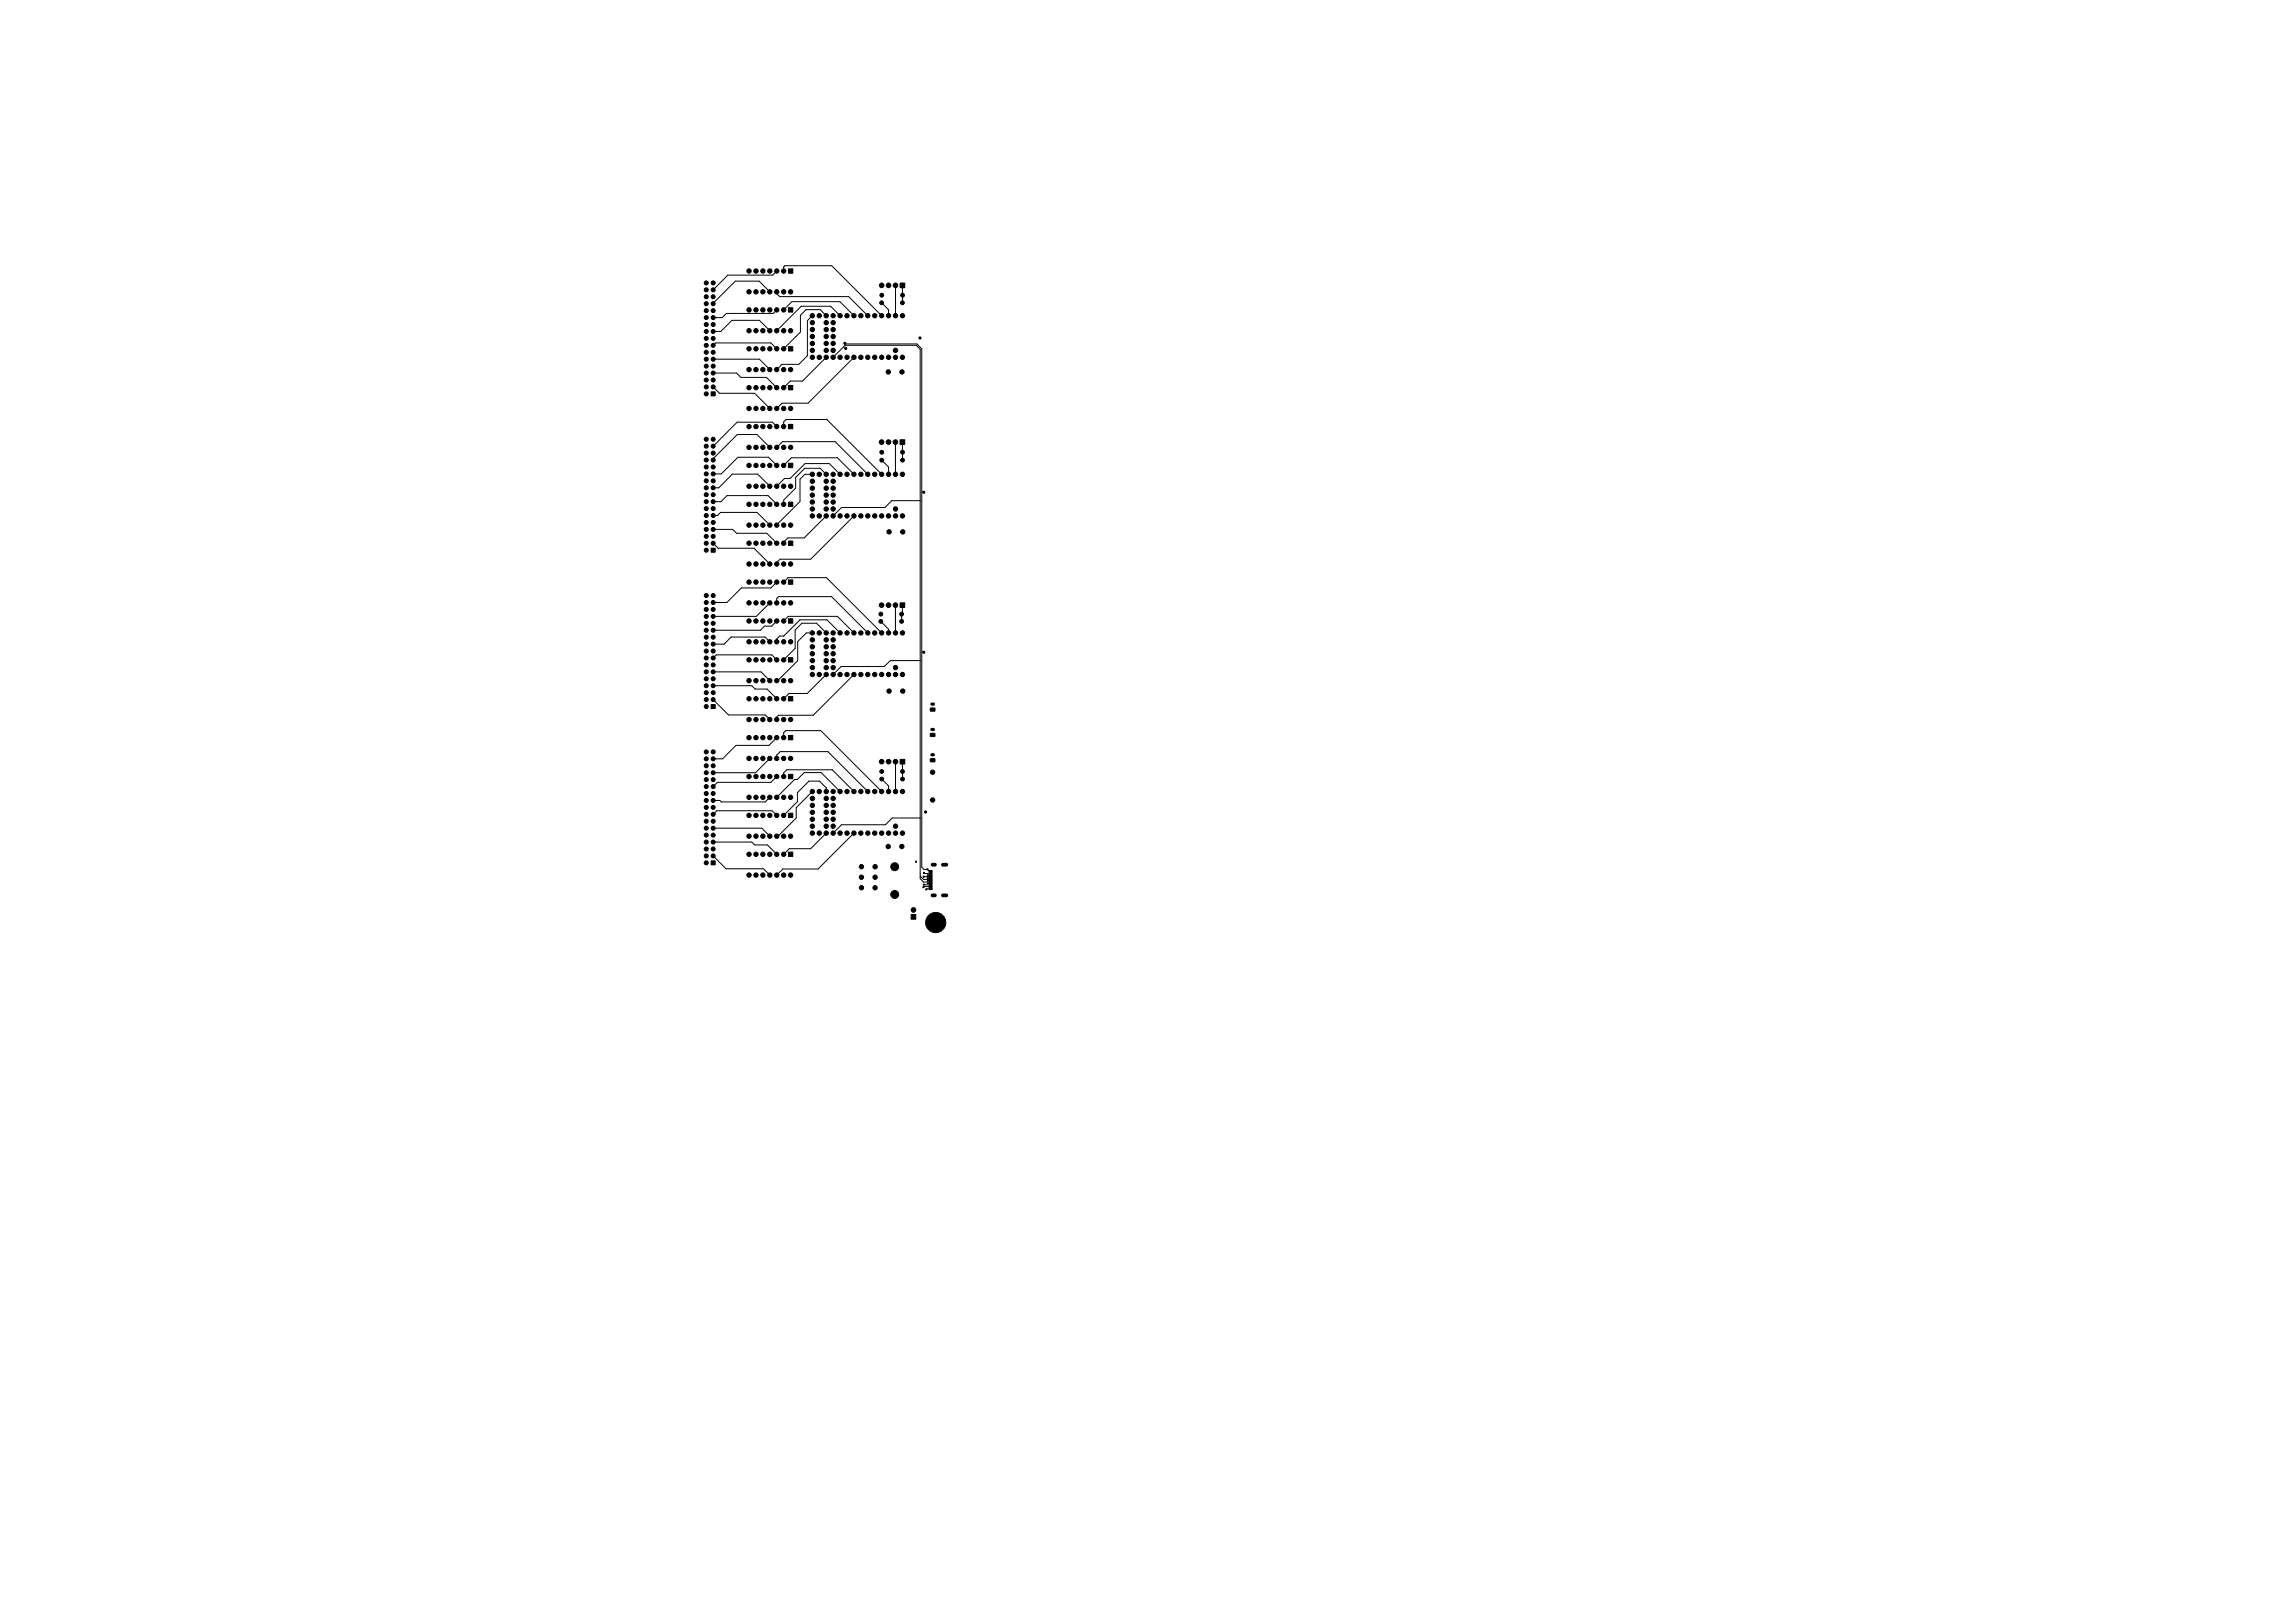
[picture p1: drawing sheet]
<svg xmlns="http://www.w3.org/2000/svg" width="841mm" height="594mm" viewBox="0 0 841 594" stroke-linecap="round" stroke-linejoin="round" font-family="sans-serif">
<g fill="#000" stroke="#000" stroke-width=".37">
<path d="M288.9 98.5h1.6v1.6h-1.6zM288.9 112.7h1.6v1.6h-1.6zM329.9 103.7h1.7v1.7h-1.7zM288.9 126.9h1.6v1.6h-1.6zM260.6 143.5h1.5v1.5h-1.5zM288.9 141.2h1.6v1.6h-1.6zM288.9 155.4h1.6v1.6h-1.6zM288.9 169.7h1.6v1.6h-1.6zM329.8 161.1h1.7v1.7h-1.7zM288.9 183.9h1.6v1.6h-1.6zM288.9 198.2h1.6v1.6h-1.6zM260.6 200.8h1.5v1.5h-1.5z"/>
<path d="M288.9 212.4h1.6v1.6h-1.6zM288.9 226.6h1.6v1.6h-1.6zM329.8 220.8h1.7v1.7h-1.7zM260.6 258h1.5v1.5h-1.5zM288.9 240.9h1.6v1.6h-1.6zM288.9 255.1h1.6v1.6h-1.6zM288.9 269.4h1.6v1.6h-1.6zM329.9 278.1h1.7v1.7h-1.7zM341 268.6h1.5l.1 1-1.5 .2zM341 277.9h1.5l.1 1-1.5 .1zM341 259.4l1.5-.1 .1 1-1.5 .2zM288.9 297.8h1.6v1.6h-1.6z"/>
<path d="M288.9 283.6h1.6v1.6h-1.6zM260.6 315.3h1.5v1.5h-1.5zM288.9 312.1h1.6v1.6h-1.6zM340.5 318.8h1.1v.6h-1.1zM341.4 316.4l1.3-.2 .3 .7-.3 .3h-1.1l-.3-.3zM345.2 316.4l1.7-.2 .4 .6-.4 .4h-1.4l-.4-.3zM333.9 335h1.7v1.7h-1.7zM340.5 325.2h1.1v.6h-1.1zM340.5 324.4h1.1v.6h-1.1zM340.5 323.4h1.1v.3h-1.1zM340.5 322.4h1.1v.3h-1.1zM340.5 321.9h1.1v.3h-1.1z"/>
<path d="M340.5 320.9h1.1v.3h-1.1zM340.5 319.6h1.1v.6h-1.1zM340.5 320.4h1.1v.3h-1.1zM340.5 321.4h1.1v.3h-1.1zM340.5 322.9h1.1v.3h-1.1zM340.5 323.9h1.1v.3h-1.1zM341.4 327.6l1.3-.1 .3 .6-.3 .3h-1.1l-.3-.3zM345.2 327.6l1.7-.1 .4 .6-.4 .3h-1.4l-.4-.3z"/>
<circle cx="274.5" cy="99.3" r=".8"/>
<circle cx="277" cy="99.3" r=".8"/>
<circle cx="279.6" cy="99.3" r=".8"/>
<circle cx="282.1" cy="99.3" r=".8"/>
<circle cx="284.6" cy="99.3" r=".8"/>
<circle cx="287.2" cy="99.3" r=".8"/>
<circle cx="258.8" cy="103.6" r=".74"/>
<circle cx="258.8" cy="113.8" r=".74"/>
<circle cx="258.8" cy="108.7" r=".74"/>
<circle cx="258.8" cy="118.9" r=".74"/>
<circle cx="258.8" cy="116.3" r=".74"/>
<circle cx="258.8" cy="111.2" r=".74"/>
<circle cx="258.8" cy="106.2" r=".74"/>
<circle cx="261.3" cy="118.9" r=".74"/>
<circle cx="261.3" cy="111.2" r=".74"/>
<circle cx="261.3" cy="113.8" r=".74"/>
<circle cx="261.3" cy="116.3" r=".74"/>
<circle cx="261.3" cy="106.2" r=".74"/>
<circle cx="261.3" cy="108.7" r=".74"/>
<circle cx="261.3" cy="103.6" r=".74"/>
<circle cx="274.5" cy="113.5" r=".8"/>
<circle cx="274.5" cy="106.9" r=".8"/>
<circle cx="277" cy="113.5" r=".8"/>
<circle cx="277" cy="106.9" r=".8"/>
<circle cx="279.6" cy="113.5" r=".8"/>
<circle cx="279.6" cy="106.9" r=".8"/>
<circle cx="282.1" cy="106.9" r=".8"/>
<circle cx="282.1" cy="113.5" r=".8"/>
<circle cx="284.6" cy="113.5" r=".8"/>
<circle cx="284.6" cy="106.9" r=".8"/>
<circle cx="287.2" cy="113.5" r=".8"/>
<circle cx="287.2" cy="106.9" r=".8"/>
<circle cx="289.7" cy="106.9" r=".8"/>
<circle cx="297.7" cy="115.6" r=".8"/>
<circle cx="297.7" cy="118.2" r=".8"/>
<circle cx="300.2" cy="115.6" r=".8"/>
<circle cx="302.8" cy="115.6" r=".8"/>
<circle cx="302.8" cy="118.2" r=".8"/>
<circle cx="305.3" cy="115.6" r=".8"/>
<circle cx="305.3" cy="118.2" r=".8"/>
<circle cx="307.9" cy="115.6" r=".8"/>
<circle cx="310.4" cy="115.6" r=".8"/>
<circle cx="312.9" cy="115.6" r=".8"/>
<circle cx="315.5" cy="115.6" r=".8"/>
<circle cx="318" cy="115.6" r=".8"/>
<circle cx="320.6" cy="115.6" r=".8"/>
<circle cx="323.1" cy="110.9" r=".7"/>
<circle cx="323.1" cy="115.6" r=".8"/>
<circle cx="323.1" cy="104.5" r=".85"/>
<circle cx="323.1" cy="108.1" r=".7"/>
<circle cx="325.6" cy="115.6" r=".8"/>
<circle cx="325.6" cy="104.5" r=".85"/>
<circle cx="328.2" cy="115.6" r=".8"/>
<circle cx="328.2" cy="104.5" r=".85"/>
<circle cx="330.7" cy="110.9" r=".7"/>
<circle cx="330.7" cy="115.6" r=".8"/>
<circle cx="330.8" cy="108.1" r=".7"/>
<circle cx="258.8" cy="136.6" r=".74"/>
<circle cx="258.8" cy="139.2" r=".74"/>
<circle cx="258.8" cy="126.5" r=".74"/>
<circle cx="258.8" cy="129" r=".74"/>
<circle cx="258.8" cy="123.9" r=".74"/>
<circle cx="258.8" cy="134.1" r=".74"/>
<circle cx="258.8" cy="131.6" r=".74"/>
<circle cx="258.8" cy="121.4" r=".74"/>
<circle cx="261.3" cy="136.6" r=".74"/>
<circle cx="261.3" cy="131.6" r=".74"/>
<circle cx="261.3" cy="134.1" r=".74"/>
<circle cx="261.3" cy="129" r=".74"/>
<circle cx="261.3" cy="123.9" r=".74"/>
<circle cx="261.3" cy="126.5" r=".74"/>
<circle cx="261.3" cy="139.2" r=".74"/>
<circle cx="261.3" cy="121.4" r=".74"/>
<circle cx="274.5" cy="135.4" r=".8"/>
<circle cx="274.5" cy="121.1" r=".8"/>
<circle cx="274.5" cy="127.7" r=".8"/>
<circle cx="277" cy="127.7" r=".8"/>
<circle cx="277" cy="135.4" r=".8"/>
<circle cx="277" cy="121.1" r=".8"/>
<circle cx="279.6" cy="121.1" r=".8"/>
<circle cx="279.6" cy="135.4" r=".8"/>
<circle cx="279.6" cy="127.7" r=".8"/>
<circle cx="282.1" cy="127.7" r=".8"/>
<circle cx="282.1" cy="135.4" r=".8"/>
<circle cx="282.1" cy="121.1" r=".8"/>
<circle cx="284.6" cy="135.4" r=".8"/>
<circle cx="284.6" cy="127.7" r=".8"/>
<circle cx="284.6" cy="121.1" r=".8"/>
<circle cx="287.2" cy="135.4" r=".8"/>
<circle cx="287.2" cy="121.1" r=".8"/>
<circle cx="287.2" cy="127.7" r=".8"/>
<circle cx="289.7" cy="135.4" r=".8"/>
<circle cx="289.7" cy="121.1" r=".8"/>
<circle cx="297.7" cy="130.9" r=".8"/>
<circle cx="297.7" cy="128.3" r=".8"/>
<circle cx="297.7" cy="125.8" r=".8"/>
<circle cx="297.7" cy="120.7" r=".8"/>
<circle cx="297.7" cy="123.2" r=".8"/>
<circle cx="300.2" cy="130.9" r=".8"/>
<circle cx="302.8" cy="130.9" r=".8"/>
<circle cx="302.8" cy="128.3" r=".8"/>
<circle cx="302.8" cy="125.8" r=".8"/>
<circle cx="302.8" cy="123.2" r=".8"/>
<circle cx="302.8" cy="120.7" r=".8"/>
<circle cx="305.3" cy="128.3" r=".8"/>
<circle cx="305.3" cy="123.2" r=".8"/>
<circle cx="305.3" cy="120.7" r=".8"/>
<circle cx="305.3" cy="130.9" r=".8"/>
<circle cx="305.3" cy="125.8" r=".8"/>
<circle cx="307.9" cy="130.9" r=".8"/>
<circle cx="309.6" cy="125.8" r=".4"/>
<circle cx="309.9" cy="127.6" r=".4"/>
<circle cx="310.4" cy="130.9" r=".8"/>
<circle cx="312.9" cy="130.9" r=".8"/>
<circle cx="315.5" cy="130.9" r=".8"/>
<circle cx="318" cy="130.9" r=".8"/>
<circle cx="320.6" cy="130.9" r=".8"/>
<circle cx="323.1" cy="130.9" r=".8"/>
<circle cx="325.5" cy="136.2" r=".8"/>
<circle cx="325.6" cy="130.9" r=".8"/>
<circle cx="328.2" cy="130.9" r=".8"/>
<circle cx="328.2" cy="128.3" r=".8"/>
<circle cx="330.5" cy="136.2" r=".8"/>
<circle cx="330.7" cy="130.9" r=".8"/>
<circle cx="337.1" cy="123.8" r=".4"/>
<circle cx="258.8" cy="144.3" r=".74"/>
<circle cx="258.8" cy="141.7" r=".74"/>
<circle cx="261.3" cy="141.7" r=".74"/>
<circle cx="274.5" cy="156.2" r=".8"/>
<circle cx="274.5" cy="142" r=".8"/>
<circle cx="274.5" cy="149.6" r=".8"/>
<circle cx="277" cy="149.6" r=".8"/>
<circle cx="277" cy="142" r=".8"/>
<circle cx="277" cy="156.2" r=".8"/>
<circle cx="279.6" cy="156.2" r=".8"/>
<circle cx="279.6" cy="149.6" r=".8"/>
<circle cx="279.6" cy="142" r=".8"/>
<circle cx="282.1" cy="156.2" r=".8"/>
<circle cx="282.1" cy="149.6" r=".8"/>
<circle cx="282.1" cy="142" r=".8"/>
<circle cx="284.6" cy="149.6" r=".8"/>
<circle cx="284.6" cy="156.2" r=".8"/>
<circle cx="284.6" cy="142" r=".8"/>
<circle cx="287.2" cy="149.6" r=".8"/>
<circle cx="287.2" cy="156.2" r=".8"/>
<circle cx="287.2" cy="142" r=".8"/>
<circle cx="289.7" cy="149.6" r=".8"/>
<circle cx="258.8" cy="160.9" r=".74"/>
<circle cx="258.8" cy="171" r=".74"/>
<circle cx="258.8" cy="173.6" r=".74"/>
<circle cx="258.8" cy="168.5" r=".74"/>
<circle cx="258.8" cy="166" r=".74"/>
<circle cx="258.8" cy="176.1" r=".74"/>
<circle cx="258.8" cy="163.4" r=".74"/>
<circle cx="258.8" cy="178.7" r=".74"/>
<circle cx="261.3" cy="166" r=".74"/>
<circle cx="261.3" cy="178.7" r=".74"/>
<circle cx="261.3" cy="173.6" r=".74"/>
<circle cx="261.3" cy="160.9" r=".74"/>
<circle cx="261.3" cy="168.5" r=".74"/>
<circle cx="261.3" cy="163.4" r=".74"/>
<circle cx="261.3" cy="176.1" r=".74"/>
<circle cx="261.3" cy="171" r=".74"/>
<circle cx="274.5" cy="163.9" r=".8"/>
<circle cx="274.5" cy="170.5" r=".8"/>
<circle cx="274.5" cy="178.1" r=".8"/>
<circle cx="277" cy="178.1" r=".8"/>
<circle cx="277" cy="170.5" r=".8"/>
<circle cx="277" cy="163.9" r=".8"/>
<circle cx="279.6" cy="178.1" r=".8"/>
<circle cx="279.6" cy="170.5" r=".8"/>
<circle cx="279.6" cy="163.9" r=".8"/>
<circle cx="282.1" cy="163.9" r=".8"/>
<circle cx="282.1" cy="178.1" r=".8"/>
<circle cx="282.1" cy="170.5" r=".8"/>
<circle cx="284.6" cy="163.9" r=".8"/>
<circle cx="284.6" cy="178.1" r=".8"/>
<circle cx="284.6" cy="170.5" r=".8"/>
<circle cx="287.2" cy="178.1" r=".8"/>
<circle cx="287.2" cy="170.5" r=".8"/>
<circle cx="287.2" cy="163.9" r=".8"/>
<circle cx="289.7" cy="178.1" r=".8"/>
<circle cx="289.7" cy="163.9" r=".8"/>
<circle cx="297.7" cy="173.7" r=".8"/>
<circle cx="297.7" cy="176.3" r=".8"/>
<circle cx="297.7" cy="178.8" r=".8"/>
<circle cx="300.2" cy="173.7" r=".8"/>
<circle cx="302.8" cy="173.7" r=".8"/>
<circle cx="302.8" cy="178.8" r=".8"/>
<circle cx="302.8" cy="176.3" r=".8"/>
<circle cx="305.3" cy="178.8" r=".8"/>
<circle cx="305.3" cy="173.7" r=".8"/>
<circle cx="305.3" cy="176.3" r=".8"/>
<circle cx="307.9" cy="173.7" r=".8"/>
<circle cx="310.4" cy="173.7" r=".8"/>
<circle cx="312.9" cy="173.7" r=".8"/>
<circle cx="315.5" cy="173.7" r=".8"/>
<circle cx="318" cy="173.7" r=".8"/>
<circle cx="320.6" cy="173.7" r=".8"/>
<circle cx="323.1" cy="161.9" r=".85"/>
<circle cx="323.1" cy="173.7" r=".8"/>
<circle cx="323.1" cy="165.6" r=".7"/>
<circle cx="323.1" cy="168.5" r=".7"/>
<circle cx="325.6" cy="161.9" r=".85"/>
<circle cx="325.6" cy="173.7" r=".8"/>
<circle cx="328.1" cy="161.9" r=".85"/>
<circle cx="328.2" cy="173.7" r=".8"/>
<circle cx="330.7" cy="173.7" r=".8"/>
<circle cx="330.7" cy="165.6" r=".7"/>
<circle cx="330.7" cy="168.5" r=".7"/>
<circle cx="258.8" cy="191.4" r=".74"/>
<circle cx="258.8" cy="199" r=".74"/>
<circle cx="258.8" cy="183.7" r=".74"/>
<circle cx="258.8" cy="196.4" r=".74"/>
<circle cx="258.8" cy="188.8" r=".74"/>
<circle cx="258.8" cy="181.2" r=".74"/>
<circle cx="258.8" cy="193.9" r=".74"/>
<circle cx="258.8" cy="186.3" r=".74"/>
<circle cx="261.3" cy="183.7" r=".74"/>
<circle cx="261.3" cy="188.8" r=".74"/>
<circle cx="261.3" cy="199" r=".74"/>
<circle cx="261.3" cy="193.9" r=".74"/>
<circle cx="261.3" cy="196.4" r=".74"/>
<circle cx="261.3" cy="191.4" r=".74"/>
<circle cx="261.3" cy="186.3" r=".74"/>
<circle cx="261.3" cy="181.2" r=".74"/>
<circle cx="274.5" cy="199" r=".8"/>
<circle cx="274.5" cy="184.7" r=".8"/>
<circle cx="274.5" cy="192.3" r=".8"/>
<circle cx="277" cy="199" r=".8"/>
<circle cx="277" cy="192.3" r=".8"/>
<circle cx="277" cy="184.7" r=".8"/>
<circle cx="279.6" cy="199" r=".8"/>
<circle cx="279.6" cy="192.3" r=".8"/>
<circle cx="279.6" cy="184.7" r=".8"/>
<circle cx="282.1" cy="199" r=".8"/>
<circle cx="282.1" cy="184.7" r=".8"/>
<circle cx="282.1" cy="192.3" r=".8"/>
<circle cx="284.6" cy="199" r=".8"/>
<circle cx="284.6" cy="184.7" r=".8"/>
<circle cx="284.6" cy="192.3" r=".8"/>
<circle cx="287.2" cy="199" r=".8"/>
<circle cx="287.2" cy="192.3" r=".8"/>
<circle cx="287.2" cy="184.7" r=".8"/>
<circle cx="289.7" cy="192.3" r=".8"/>
<circle cx="297.7" cy="181.3" r=".8"/>
<circle cx="297.7" cy="183.9" r=".8"/>
<circle cx="297.7" cy="186.4" r=".8"/>
<circle cx="297.7" cy="189" r=".8"/>
<circle cx="300.2" cy="189" r=".8"/>
<circle cx="302.8" cy="181.3" r=".8"/>
<circle cx="302.8" cy="183.9" r=".8"/>
<circle cx="302.8" cy="189" r=".8"/>
<circle cx="302.8" cy="186.4" r=".8"/>
<circle cx="305.3" cy="186.4" r=".8"/>
<circle cx="305.3" cy="181.3" r=".8"/>
<circle cx="305.3" cy="183.9" r=".8"/>
<circle cx="305.3" cy="189" r=".8"/>
<circle cx="307.9" cy="189" r=".8"/>
<circle cx="310.4" cy="189" r=".8"/>
<circle cx="312.9" cy="189" r=".8"/>
<circle cx="315.5" cy="189" r=".8"/>
<circle cx="318" cy="189" r=".8"/>
<circle cx="320.6" cy="189" r=".8"/>
<circle cx="323.1" cy="189" r=".8"/>
<circle cx="325.6" cy="189" r=".8"/>
<circle cx="325.8" cy="194.8" r=".8"/>
<circle cx="328.2" cy="186.4" r=".8"/>
<circle cx="328.2" cy="189" r=".8"/>
<circle cx="330.7" cy="189" r=".8"/>
<circle cx="330.8" cy="194.8" r=".8"/>
<circle cx="338.5" cy="180.3" r=".4"/>
<circle cx="258.8" cy="201.5" r=".74"/>
<circle cx="258.8" cy="218.1" r=".74"/>
<circle cx="261.3" cy="218.1" r=".74"/>
<circle cx="274.5" cy="213.2" r=".8"/>
<circle cx="274.5" cy="206.6" r=".8"/>
<circle cx="277" cy="213.2" r=".8"/>
<circle cx="277" cy="206.6" r=".8"/>
<circle cx="279.6" cy="213.2" r=".8"/>
<circle cx="279.6" cy="206.6" r=".8"/>
<circle cx="282.1" cy="213.2" r=".8"/>
<circle cx="282.1" cy="206.6" r=".8"/>
<circle cx="284.6" cy="213.2" r=".8"/>
<circle cx="284.6" cy="206.6" r=".8"/>
<circle cx="287.2" cy="213.2" r=".8"/>
<circle cx="287.2" cy="206.6" r=".8"/>
<circle cx="289.7" cy="206.6" r=".8"/>
<circle cx="258.8" cy="230.8" r=".74"/>
<circle cx="258.8" cy="225.8" r=".74"/>
<circle cx="258.8" cy="238.5" r=".74"/>
<circle cx="258.8" cy="228.3" r=".74"/>
<circle cx="258.8" cy="220.7" r=".74"/>
<circle cx="258.8" cy="235.9" r=".74"/>
<circle cx="258.8" cy="223.2" r=".74"/>
<circle cx="258.8" cy="233.4" r=".74"/>
<circle cx="261.3" cy="235.9" r=".74"/>
<circle cx="261.3" cy="230.8" r=".74"/>
<circle cx="261.3" cy="238.5" r=".74"/>
<circle cx="261.3" cy="225.8" r=".74"/>
<circle cx="261.3" cy="223.2" r=".74"/>
<circle cx="261.3" cy="233.4" r=".74"/>
<circle cx="261.3" cy="228.3" r=".74"/>
<circle cx="261.3" cy="220.7" r=".74"/>
<circle cx="274.5" cy="220.8" r=".8"/>
<circle cx="274.5" cy="235.1" r=".8"/>
<circle cx="274.5" cy="227.4" r=".8"/>
<circle cx="277" cy="220.8" r=".8"/>
<circle cx="277" cy="235.1" r=".8"/>
<circle cx="277" cy="227.4" r=".8"/>
<circle cx="279.6" cy="220.8" r=".8"/>
<circle cx="279.6" cy="235.1" r=".8"/>
<circle cx="279.6" cy="227.4" r=".8"/>
<circle cx="282.1" cy="220.8" r=".8"/>
<circle cx="282.1" cy="227.4" r=".8"/>
<circle cx="282.1" cy="235.1" r=".8"/>
<circle cx="284.6" cy="220.8" r=".8"/>
<circle cx="284.6" cy="227.4" r=".8"/>
<circle cx="284.6" cy="235.1" r=".8"/>
<circle cx="287.2" cy="220.8" r=".8"/>
<circle cx="287.2" cy="235.1" r=".8"/>
<circle cx="287.2" cy="227.4" r=".8"/>
<circle cx="289.7" cy="220.8" r=".8"/>
<circle cx="289.7" cy="235.1" r=".8"/>
<circle cx="297.7" cy="236.9" r=".8"/>
<circle cx="297.7" cy="234.4" r=".8"/>
<circle cx="297.7" cy="239.4" r=".8"/>
<circle cx="297.7" cy="231.8" r=".8"/>
<circle cx="300.2" cy="231.8" r=".8"/>
<circle cx="302.8" cy="231.8" r=".8"/>
<circle cx="302.8" cy="239.4" r=".8"/>
<circle cx="302.8" cy="234.4" r=".8"/>
<circle cx="302.8" cy="236.9" r=".8"/>
<circle cx="305.3" cy="239.4" r=".8"/>
<circle cx="305.3" cy="231.8" r=".8"/>
<circle cx="305.3" cy="234.4" r=".8"/>
<circle cx="305.3" cy="236.9" r=".8"/>
<circle cx="307.9" cy="231.8" r=".8"/>
<circle cx="310.4" cy="231.8" r=".8"/>
<circle cx="312.9" cy="231.8" r=".8"/>
<circle cx="315.5" cy="231.8" r=".8"/>
<circle cx="318" cy="231.8" r=".8"/>
<circle cx="320.6" cy="231.8" r=".8"/>
<circle cx="322.8" cy="227.6" r=".7"/>
<circle cx="322.8" cy="224.9" r=".7"/>
<circle cx="323.1" cy="221.6" r=".85"/>
<circle cx="323.1" cy="231.8" r=".8"/>
<circle cx="325.6" cy="221.6" r=".85"/>
<circle cx="325.6" cy="231.8" r=".8"/>
<circle cx="328.1" cy="221.6" r=".85"/>
<circle cx="328.2" cy="231.8" r=".8"/>
<circle cx="330.4" cy="227.6" r=".7"/>
<circle cx="330.4" cy="224.9" r=".7"/>
<circle cx="330.7" cy="231.8" r=".8"/>
<circle cx="338.5" cy="238.9" r=".4"/>
<circle cx="258.8" cy="241" r=".74"/>
<circle cx="258.8" cy="248.6" r=".74"/>
<circle cx="258.8" cy="246.1" r=".74"/>
<circle cx="258.8" cy="258.8" r=".74"/>
<circle cx="258.8" cy="253.7" r=".74"/>
<circle cx="258.8" cy="251.2" r=".74"/>
<circle cx="258.8" cy="243.5" r=".74"/>
<circle cx="258.8" cy="256.2" r=".74"/>
<circle cx="261.3" cy="256.2" r=".74"/>
<circle cx="261.3" cy="251.2" r=".74"/>
<circle cx="261.3" cy="246.1" r=".74"/>
<circle cx="261.3" cy="248.6" r=".74"/>
<circle cx="261.3" cy="241" r=".74"/>
<circle cx="261.3" cy="253.7" r=".74"/>
<circle cx="261.3" cy="243.5" r=".74"/>
<circle cx="274.5" cy="249.3" r=".8"/>
<circle cx="274.5" cy="241.7" r=".8"/>
<circle cx="274.5" cy="255.9" r=".8"/>
<circle cx="277" cy="249.3" r=".8"/>
<circle cx="277" cy="255.9" r=".8"/>
<circle cx="277" cy="241.7" r=".8"/>
<circle cx="279.6" cy="249.3" r=".8"/>
<circle cx="279.6" cy="241.7" r=".8"/>
<circle cx="279.6" cy="255.9" r=".8"/>
<circle cx="282.1" cy="241.7" r=".8"/>
<circle cx="282.1" cy="249.3" r=".8"/>
<circle cx="282.1" cy="255.9" r=".8"/>
<circle cx="284.6" cy="255.9" r=".8"/>
<circle cx="284.6" cy="249.3" r=".8"/>
<circle cx="284.6" cy="241.7" r=".8"/>
<circle cx="287.2" cy="255.9" r=".8"/>
<circle cx="287.2" cy="249.3" r=".8"/>
<circle cx="287.2" cy="241.7" r=".8"/>
<circle cx="289.7" cy="249.3" r=".8"/>
<circle cx="297.7" cy="247.1" r=".8"/>
<circle cx="297.7" cy="244.5" r=".8"/>
<circle cx="297.7" cy="242" r=".8"/>
<circle cx="300.2" cy="247.1" r=".8"/>
<circle cx="302.8" cy="242" r=".8"/>
<circle cx="302.8" cy="244.5" r=".8"/>
<circle cx="302.8" cy="247.1" r=".8"/>
<circle cx="305.3" cy="247.1" r=".8"/>
<circle cx="305.3" cy="244.5" r=".8"/>
<circle cx="305.3" cy="242" r=".8"/>
<circle cx="307.9" cy="247.1" r=".8"/>
<circle cx="310.4" cy="247.1" r=".8"/>
<circle cx="312.9" cy="247.1" r=".8"/>
<circle cx="315.5" cy="247.1" r=".8"/>
<circle cx="318" cy="247.1" r=".8"/>
<circle cx="320.6" cy="247.1" r=".8"/>
<circle cx="323.1" cy="247.1" r=".8"/>
<circle cx="325.6" cy="247.1" r=".8"/>
<circle cx="325.8" cy="253.1" r=".8"/>
<circle cx="328.2" cy="247.1" r=".8"/>
<circle cx="328.2" cy="244.5" r=".8"/>
<circle cx="330.7" cy="247.1" r=".8"/>
<circle cx="330.8" cy="253.1" r=".8"/>
<circle cx="258.8" cy="275.4" r=".74"/>
<circle cx="258.8" cy="277.9" r=".74"/>
<circle cx="261.3" cy="275.4" r=".74"/>
<circle cx="261.3" cy="277.9" r=".74"/>
<circle cx="274.5" cy="270.2" r=".8"/>
<circle cx="274.5" cy="277.8" r=".8"/>
<circle cx="274.5" cy="263.5" r=".8"/>
<circle cx="277" cy="277.8" r=".8"/>
<circle cx="277" cy="270.2" r=".8"/>
<circle cx="277" cy="263.5" r=".8"/>
<circle cx="279.6" cy="277.8" r=".8"/>
<circle cx="279.6" cy="270.2" r=".8"/>
<circle cx="279.6" cy="263.5" r=".8"/>
<circle cx="282.1" cy="270.2" r=".8"/>
<circle cx="282.1" cy="277.8" r=".8"/>
<circle cx="282.1" cy="263.5" r=".8"/>
<circle cx="284.6" cy="263.5" r=".8"/>
<circle cx="284.6" cy="277.8" r=".8"/>
<circle cx="284.6" cy="270.2" r=".8"/>
<circle cx="287.2" cy="277.8" r=".8"/>
<circle cx="287.2" cy="270.2" r=".8"/>
<circle cx="287.2" cy="263.5" r=".8"/>
<circle cx="289.7" cy="263.5" r=".8"/>
<circle cx="289.7" cy="277.8" r=".8"/>
<circle cx="323.1" cy="279" r=".85"/>
<circle cx="325.6" cy="279" r=".85"/>
<circle cx="328.2" cy="279" r=".85"/>
<circle cx="258.8" cy="295.7" r=".74"/>
<circle cx="258.8" cy="290.6" r=".74"/>
<circle cx="258.8" cy="280.5" r=".74"/>
<circle cx="258.8" cy="293.2" r=".74"/>
<circle cx="258.8" cy="298.3" r=".74"/>
<circle cx="258.8" cy="288.1" r=".74"/>
<circle cx="258.8" cy="283" r=".74"/>
<circle cx="258.8" cy="285.6" r=".74"/>
<circle cx="261.3" cy="298.3" r=".74"/>
<circle cx="261.3" cy="283" r=".74"/>
<circle cx="261.3" cy="293.2" r=".74"/>
<circle cx="261.3" cy="290.6" r=".74"/>
<circle cx="261.3" cy="288.1" r=".74"/>
<circle cx="261.3" cy="285.6" r=".74"/>
<circle cx="261.3" cy="295.7" r=".74"/>
<circle cx="261.3" cy="280.5" r=".74"/>
<circle cx="274.5" cy="292" r=".8"/>
<circle cx="274.5" cy="284.4" r=".8"/>
<circle cx="274.5" cy="298.6" r=".8"/>
<circle cx="277" cy="284.4" r=".8"/>
<circle cx="277" cy="292" r=".8"/>
<circle cx="277" cy="298.6" r=".8"/>
<circle cx="279.6" cy="284.4" r=".8"/>
<circle cx="279.6" cy="298.6" r=".8"/>
<circle cx="279.6" cy="292" r=".8"/>
<circle cx="282.1" cy="292" r=".8"/>
<circle cx="282.1" cy="298.6" r=".8"/>
<circle cx="282.1" cy="284.4" r=".8"/>
<circle cx="284.6" cy="298.6" r=".8"/>
<circle cx="284.6" cy="284.4" r=".8"/>
<circle cx="284.6" cy="292" r=".8"/>
<circle cx="287.2" cy="284.4" r=".8"/>
<circle cx="287.2" cy="292" r=".8"/>
<circle cx="287.2" cy="298.6" r=".8"/>
<circle cx="289.7" cy="292" r=".8"/>
<circle cx="297.7" cy="297.5" r=".8"/>
<circle cx="297.7" cy="292.4" r=".8"/>
<circle cx="297.7" cy="289.9" r=".8"/>
<circle cx="297.7" cy="295" r=".8"/>
<circle cx="300.2" cy="289.9" r=".8"/>
<circle cx="302.8" cy="297.5" r=".8"/>
<circle cx="302.8" cy="292.4" r=".8"/>
<circle cx="302.8" cy="295" r=".8"/>
<circle cx="302.8" cy="289.9" r=".8"/>
<circle cx="305.3" cy="289.9" r=".8"/>
<circle cx="305.3" cy="297.5" r=".8"/>
<circle cx="305.3" cy="292.4" r=".8"/>
<circle cx="305.3" cy="295" r=".8"/>
<circle cx="307.9" cy="289.9" r=".8"/>
<circle cx="310.4" cy="289.9" r=".8"/>
<circle cx="312.9" cy="289.9" r=".8"/>
<circle cx="315.5" cy="289.9" r=".8"/>
<circle cx="318" cy="289.9" r=".8"/>
<circle cx="320.6" cy="289.9" r=".8"/>
<circle cx="323.1" cy="289.9" r=".8"/>
<circle cx="323.1" cy="282.6" r=".7"/>
<circle cx="323.1" cy="285.3" r=".7"/>
<circle cx="325.6" cy="289.9" r=".8"/>
<circle cx="328.2" cy="289.9" r=".8"/>
<circle cx="330.7" cy="289.9" r=".8"/>
<circle cx="330.7" cy="282.6" r=".7"/>
<circle cx="330.7" cy="285.3" r=".7"/>
<circle cx="339.2" cy="297.4" r=".4"/>
<circle cx="341.8" cy="293" r=".8"/>
<circle cx="341.8" cy="282.8" r=".8"/>
<circle cx="258.8" cy="303.3" r=".74"/>
<circle cx="258.8" cy="311" r=".74"/>
<circle cx="258.8" cy="308.4" r=".74"/>
<circle cx="258.8" cy="300.8" r=".74"/>
<circle cx="258.8" cy="305.9" r=".74"/>
<circle cx="258.8" cy="316" r=".74"/>
<circle cx="258.8" cy="313.5" r=".74"/>
<circle cx="261.3" cy="305.9" r=".74"/>
<circle cx="261.3" cy="303.3" r=".74"/>
<circle cx="261.3" cy="313.5" r=".74"/>
<circle cx="261.3" cy="311" r=".74"/>
<circle cx="261.3" cy="300.8" r=".74"/>
<circle cx="261.3" cy="308.4" r=".74"/>
<circle cx="274.5" cy="306.3" r=".8"/>
<circle cx="274.5" cy="312.9" r=".8"/>
<circle cx="277" cy="312.9" r=".8"/>
<circle cx="277" cy="306.3" r=".8"/>
<circle cx="279.6" cy="306.3" r=".8"/>
<circle cx="279.6" cy="312.9" r=".8"/>
<circle cx="282.1" cy="306.3" r=".8"/>
<circle cx="282.1" cy="312.9" r=".8"/>
<circle cx="284.6" cy="306.3" r=".8"/>
<circle cx="284.6" cy="312.9" r=".8"/>
<circle cx="287.2" cy="312.9" r=".8"/>
<circle cx="287.2" cy="306.3" r=".8"/>
<circle cx="289.7" cy="306.3" r=".8"/>
<circle cx="297.7" cy="302.6" r=".8"/>
<circle cx="297.7" cy="305.1" r=".8"/>
<circle cx="297.7" cy="300.1" r=".8"/>
<circle cx="300.2" cy="305.1" r=".8"/>
<circle cx="302.8" cy="302.6" r=".8"/>
<circle cx="302.8" cy="300.1" r=".8"/>
<circle cx="302.8" cy="305.1" r=".8"/>
<circle cx="305.3" cy="302.6" r=".8"/>
<circle cx="305.3" cy="300.1" r=".8"/>
<circle cx="305.3" cy="305.1" r=".8"/>
<circle cx="307.9" cy="305.1" r=".8"/>
<circle cx="310.4" cy="305.1" r=".8"/>
<circle cx="312.9" cy="305.1" r=".8"/>
<circle cx="315.5" cy="305.1" r=".8"/>
<circle cx="315.7" cy="317.4" r=".8"/>
<circle cx="318" cy="305.1" r=".8"/>
<circle cx="320.6" cy="305.1" r=".8"/>
<circle cx="320.7" cy="317.4" r=".8"/>
<circle cx="323.1" cy="305.1" r=".8"/>
<circle cx="325.5" cy="310" r=".8"/>
<circle cx="325.6" cy="305.1" r=".8"/>
<circle cx="327.9" cy="317.4" r="1.45"/>
<circle cx="328.2" cy="302.6" r=".8"/>
<circle cx="328.2" cy="305.1" r=".8"/>
<circle cx="330.5" cy="310" r=".8"/>
<circle cx="330.7" cy="305.1" r=".8"/>
<circle cx="335.7" cy="315.6" r=".23"/>
<circle cx="338.6" cy="319.7" r=".23"/>
<circle cx="339.9" cy="318.4" r=".23"/>
<circle cx="274.5" cy="320.5" r=".8"/>
<circle cx="277" cy="320.5" r=".8"/>
<circle cx="279.6" cy="320.5" r=".8"/>
<circle cx="282.1" cy="320.5" r=".8"/>
<circle cx="284.6" cy="320.5" r=".8"/>
<circle cx="287.2" cy="320.5" r=".8"/>
<circle cx="289.7" cy="320.5" r=".8"/>
<circle cx="315.7" cy="321.3" r=".8"/>
<circle cx="315.7" cy="325.1" r=".8"/>
<circle cx="320.7" cy="321.3" r=".8"/>
<circle cx="320.7" cy="325.1" r=".8"/>
<circle cx="327.9" cy="327.6" r="1.45"/>
<circle cx="334.8" cy="333.3" r=".85"/>
<circle cx="338.4" cy="324.9" r=".23"/>
<circle cx="338.5" cy="321.1" r=".23"/>
<circle cx="338.6" cy="324" r=".23"/>
<circle cx="339.5" cy="325.7" r=".23"/>
<circle cx="340" cy="322.6" r=".2"/>
<circle cx="340" cy="321.6" r=".2"/>
<circle cx="340" cy="320.6" r=".2"/>
<circle cx="340" cy="323.6" r=".2"/>
<circle cx="340.1" cy="337.9" r=".4"/>
<circle cx="340.9" cy="335.9" r=".4"/>
<circle cx="340.9" cy="339.9" r=".4"/>
<circle cx="342.9" cy="337.9" r="3.7"/>
<circle cx="342.9" cy="335.1" r=".4"/>
<circle cx="344.9" cy="335.9" r=".4"/>
<circle cx="344.9" cy="339.9" r=".4"/>
<circle cx="345.7" cy="337.9" r=".4"/>
<circle cx="342.9" cy="340.7" r=".4"/>
</g>
<path d="M341.5 257.9h.5M341.5 267.2h.5M341.5 276.4h.5" fill="none" stroke="#000" stroke-width="1.2"/>
<path d="M345.7 316.7h1M345.7 327.9h1" fill="none" stroke="#000" stroke-width="1"/>
<path d="M341.7 316.7h.9M341.7 327.9h.9" fill="none" stroke="#000" stroke-width=".9"/>
<g fill="none" stroke="#000" stroke-width=".37">
<path d="M284.6 99.3l-1.5 1.5h-16.4l-5.4 5.4M287.2 99.3v-1.5l.4-.5h17.2l18.3 18.3M282.1 106.9l-3.9-3.9h-8.7l-8.2 8.2M284.6 106.9v.7l1.1 1h25.3l7 7M284.6 113.5l-1.2 1.3h-17.2l-1.6 1.5h-3.3M287.2 113.5l3-3h17.6l5.1 5.1M297.7 115.6l-1.8 1.8v12.9l-3.2 3.1h-6.1l-2 2M302.8 115.6l-2.2-2.2h-5.2l-2.1 2.1v6.1l-6.1 6.1M307.9 115.6l-3.5-3.4h-10.8l-9 8.9M323.1 110.9l2.5 2.6v2.1M328.2 104.5v11.1M330.7 104.5l.1 6.3"/>
<path d="M330.7 108.1h.1M330.8 110.8l-.1 .1M261.3 131.6h17l3.8 3.8M261.3 126.5l.9-.9h20.3l2.1 2.1M261.3 136.6h8.6l1.6 1.6h9.4l3.7 3.8M282.1 121.1l-3.8-3.8h-10.1l-4.1 4.1h-2.8M291.7 123.3h.1M302.8 130.9l-8.7 8.7h-4.5l-2.4 2.4M305.3 130.9l4.4-4.4h26.1l1.4 1.4v193.9l1.2 1.3h2.6M309.1 127.1h.1M309.6 125.8l.2 .2h26.2l1.8 1.7v189.9l.8 .8h1.3l.7 .7h.4M312.9 130.9l-16.8 16.8h-9.5l-2 1.9"/>
<path d="M261.3 141.7l2.4 2.3h12.8l5.6 5.6M284.6 156.2l-1.6-1.6h-12.9l-8.8 8.8M287.2 156.2v-1.7l.9-.9h14.9l20.1 20.1M282.1 163.9l-4.7-4.8h-7.2l-8.9 8.9v.5M282.1 178.1l-4.4-4.5h-9.3l-5 5.1h-2.1M284.6 163.9l2.1-2.1h19.4l11.9 11.9M284.6 170.5l-3-3h-11.2l-6.1 6.1h-3M287.2 170.5l2.8-2.8h16.9l6 6M297.7 173.7h-2.7l-1.8 1.8v8.2l-8.6 8.6M302.8 173.7l-2.2-2.2h-5.7l-3.3 3.3v4l-4.4 4.4v1.5M307.9 173.7l-4-3.9h-8.9l-5.5 5.5h-2l-2.9 2.8M323.1 168.5l2.5 2.6v2.6"/>
<path d="M328.1 161.9v11.8M328.1 173.7h.1M330.7 161.9v6.6M330.7 165.6h.1M330.7 168.5h.1M261.3 188.8h1.6l1.2-1.1h13.3l4.7 4.6M261.3 183.7h2.9l2.2-2.2h15.1l3.1 3.2M261.3 199l1.9 1.8h13.1l5.8 5.8M261.3 193.9h7.2l1.4 1.4h11.1l3.6 3.7M302.8 189l-8.1 8h-6l-1.5 1.6v.4M312.9 189l-15.8 15.8h-11.3l-1.2 1.2v.6M337.2 183.4h-10.4l-2.5 2.5h-15.9l-3.1 3.1"/>
<path d="M284.6 213.2l-2.1 2.1h-10.8l-5.3 5.4h-5.1M287.2 213.2l1.6-1.6h14.1l20.2 20.2M282.1 220.8l-4.9 5h-15.9M282.1 235.1l-1.7-1.8h-12.5l-2.5 2.6h-4.1M284.6 220.8v-1.6l.7-.7h19.4l13.3 13.3M284.6 227.4l-1.8 1.9h-2.6l-1.5 1.5h-17.4M287.2 227.4l1.7-1.7h18l6 6.1M297.7 231.8h-2.2l-3.2 3.2v7l-7.3 7.3h-.4M302.8 231.8l-3.6-3.5h-5.3l-2.5 2.5v6.7l-4.2 4.2M307.9 231.8l-4.8-4.8h-10l-5.9 6h-1.5l-1.1 1v1.1M322.8 227.6l2.8 2.9v1.3M328.1 231.8h.1"/>
<path d="M328.1 221.6v10.2M330.7 221.6l-.3 6M261.3 246.1h17.6l3.2 3.2M261.3 241l1.2-1.2h20.3l1.8 1.9M261.3 256.2l5.7 5.6h13.4l1.7 1.7M261.3 251.2h14.2l1.2 1.2h4.4l3.5 3.5M302.8 247.1l-7 6.9h-6.7l-1.9 1.9M312.9 247.1l-14.9 14.9h-12.7l-.7 .6v.9M337.2 241.9h-10.9l-2.2 2.2h-15.9l-2.9 3M282.1 277.8l-5.2 5.2h-15.6M284.6 277.8v-1.2l1.3-1.3h17.5l14.6 14.6M284.6 270.2l-2.8 2.8h-12.1l-4.9 4.9h-3.5"/>
<path d="M287.2 270.2v-1.8l.7-.8h12.9l22.3 22.3M328.2 279v10.9M330.7 279v6.3M261.3 298.3l1.4-1.4h20.2l1.7 1.7M282.1 292l-1.7 1.7h-16.1l-.5-.5h-2.5M284.6 284.4l-2.1 2.1h-19.6l-1.6 1.6M287.2 284.4v-1.3l1.1-1.2h16.7l7.9 8M297.7 289.9l-5.9 5.9v3.8l-6.7 6.7h-.5M302.8 289.9v-1.3l-2.5-2.5h-3.8l-4.3 4.2v3.3l-5 5M307.9 289.9l-7-6.9h-6.2l-2.6 2.5h-1l-6.5 6.5M323.1 285.3l2.5 2.6v2M330.7 282.6h.1"/>
<path d="M337.2 299.6h-10.2l-2.5 2.5h-16.1l-3.1 3M261.3 303.3h17.9l2.9 3M261.3 313.5l4.7 4.7h13.8l2.3 2.3M261.3 308.4h14.2l1.1 1.1h4.6l3.4 3.4M302.8 305.1l-5.7 5.7h-7.9l-2 2.1M312.9 305.1l-13.1 13.2h-12.9l-2.3 2.2M338.6 319.7l.2 .2h2.2M337.2 320.9l1.2 1.2h2.6M338.5 321.1h.1M338.5 321.1h2.5M340 322.6h1M340 320.6h1"/>
<path d="M340 323.6h.1M340 321.6h.1M340 323.6h1M340 321.6h1M341 322.6h.1M341 323.1h.1M341 325.5h-1.3l-.2 .2M341 320.6h.1M341 324.7l-2.6 .2M341 324.1h-2.3"/>
</g>
</svg>
